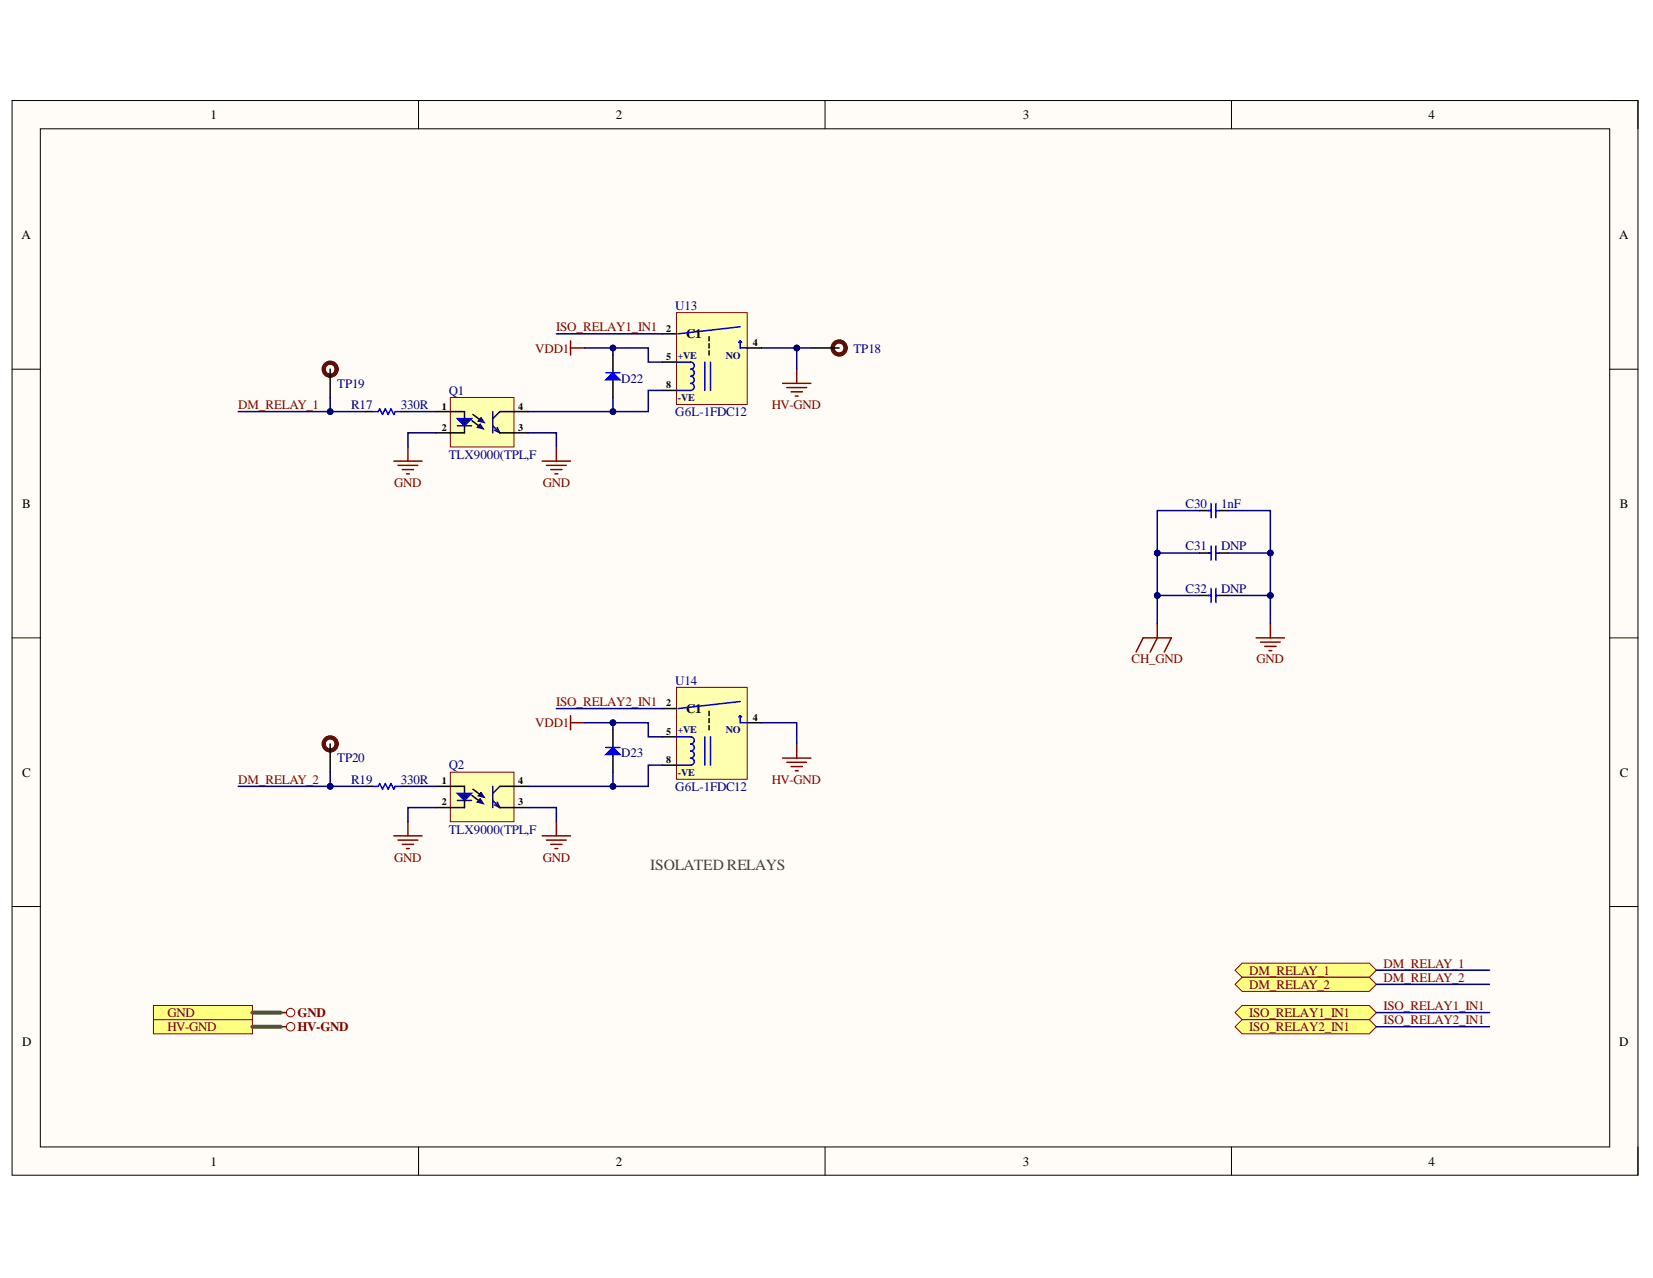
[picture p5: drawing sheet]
<svg xmlns="http://www.w3.org/2000/svg" width="279mm" height="216mm" viewBox="0 0 279 216" stroke-linecap="round" stroke-linejoin="round" font-family="sans-serif">
<defs><g id="words">
<text font-size="2.6" fill="#434343" x="109.9" y="146.9">ISOLATED RELAYS</text>
<g font-size="2.2">
<text x="35.6" y="20.1">1</text>
<text x="104.1" y="20.1">2</text>
<text x="172.9" y="20.1">3</text>
<text x="241.5" y="20.1">4</text>
<text x="3.6" y="40.4">A</text>
<text x="273.7" y="40.4">A</text>
<text x="116" y="57.1">C1</text>
<text x="3.7" y="85.8">B</text>
<text x="273.8" y="85.8">B</text>
<text x="116" y="120.4">C1</text>
<text x="3.7" y="131.3">C</text>
<text x="273.8" y="131.3">C</text>
<text x="3.7" y="176.6">D</text>
<text x="273.7" y="176.6">D</text>
<text x="35.6" y="196.9">1</text>
<text x="104.1" y="196.9">2</text>
<text x="172.9" y="196.9">3</text>
<text x="241.5" y="196.9">4</text>
</g>
<g font-size="2.2" fill="#000080">
<text x="114.1" y="52.4">U13</text>
<text x="144.2" y="59.6">TP18</text>
<text x="57" y="65.5">TP19</text>
<text x="105" y="64.7">D22</text>
<text x="59.4" y="69.1">R17</text>
<text x="67.7" y="69.1">330R</text>
<text x="75.8" y="66.7">Q1</text>
<text x="114.1" y="70.3">G6L-1FDC12</text>
<text x="75.8" y="77.5">TLX9000(TPL,F</text>
<text x="200.4" y="85.8">C30</text>
<text x="206.4" y="85.8">1nF</text>
<text x="200.4" y="93">C31</text>
<text x="206.4" y="93">DNP</text>
<text x="200.4" y="100.2">C32</text>
<text x="206.4" y="100.2">DNP</text>
<text x="114.1" y="115.7">U14</text>
<text x="57" y="128.8">TP20</text>
<text x="75.8" y="130">Q2</text>
<text x="105" y="128">D23</text>
<text x="59.4" y="132.4">R19</text>
<text x="67.7" y="132.4">330R</text>
<text x="114.1" y="133.6">G6L-1FDC12</text>
<text x="75.8" y="140.8">TLX9000(TPL,F</text>
</g>
<g font-size="2.2" fill="#800000">
<text x="90.5" y="59.6">VDD1</text>
<text x="94" y="55.9">ISO_RELAY1_IN1</text>
<text x="40.2" y="69.1">DM_RELAY_1</text>
<text x="130.5" y="69.1">HV-GND</text>
<text x="66.6" y="82.2">GND</text>
<text x="91.7" y="82.2">GND</text>
<text x="191.3" y="112.1">CH_GND</text>
<text x="212.4" y="112.1">GND</text>
<text x="94" y="119.3">ISO_RELAY2_IN1</text>
<text x="90.5" y="122.9">VDD1</text>
<text x="40.2" y="132.4">DM_RELAY_2</text>
<text x="130.5" y="132.4">HV-GND</text>
<text x="66.6" y="145.5">GND</text>
<text x="91.7" y="145.5">GND</text>
<text x="211.1" y="164.6">DM_RELAY_1</text>
<text x="211.1" y="167">DM_RELAY_2</text>
<text x="233.9" y="163.5">DM_RELAY_1</text>
<text x="233.9" y="165.8">DM_RELAY_2</text>
<text x="28.3" y="171.8">GND</text>
<text x="50.3" y="171.8">GND</text>
<text x="211.1" y="171.8">ISO_RELAY1_IN1</text>
<text x="233.9" y="170.6">ISO_RELAY1_IN1</text>
<text x="233.9" y="173">ISO_RELAY2_IN1</text>
<text x="28.3" y="174.2">HV-GND</text>
<text x="50.3" y="174.2">HV-GND</text>
<text x="211.1" y="174.2">ISO_RELAY2_IN1</text>
</g>
<g font-size="1.7">
<text x="112.6" y="56">2</text>
<text x="127.2" y="58.5">4</text>
<text x="112.6" y="60.9">5</text>
<text x="112.6" y="65.6">8</text>
<text x="74.7" y="69.2">1</text>
<text x="87.6" y="69.2">4</text>
<text x="74.7" y="72.8">2</text>
<text x="87.6" y="72.8">3</text>
<text x="112.6" y="119.3">2</text>
<text x="112.6" y="124.2">5</text>
<text x="127.2" y="121.8">4</text>
<text x="112.6" y="128.9">8</text>
<text x="74.7" y="132.5">1</text>
<text x="74.7" y="136.1">2</text>
<text x="87.6" y="136.1">3</text>
<text x="87.6" y="132.5">4</text>
</g>
<g font-size="1.7" fill="#000080">
<text x="114.6" y="60.6">+VE</text>
<text x="122.7" y="60.6">NO</text>
<text x="114.6" y="67.8">-VE</text>
<text x="114.6" y="123.9">+VE</text>
<text x="122.7" y="123.9">NO</text>
<text x="114.6" y="131.1">-VE</text>
</g>
</g></defs>
<path d="M2 17h274.9v181.5h-274.9z" fill-rule="evenodd" fill="#fffcf8"/>
<path d="M2 17h274.9v181.5h-274.9z" fill="none" stroke="#000" stroke-width=".17"/>
<path d="M6.8 21.8h265.3v172h-265.3z" fill-rule="evenodd" fill="#fffcf8"/>
<g fill="none" stroke="#000" stroke-width=".17">
<path d="M2 17h4.8M70.7 17v4.8M139.4 17v4.8M208.2 17v4.8M272.1 17h4.8v4.8M6.8 21.8h265.3v172h-265.3zM2 62.4h4.8M272.1 62.4h4.8M2 107.8h4.8M272.1 107.8h4.8M2 153.1h4.8M272.1 153.1h4.8"/>
<path d="M70.7 193.8v4.7M139.5 193.8v4.7M208.2 193.8v4.7M276.9 193.8v4.7"/>
</g>
<path d="M76.1 67.1h10.8v8.4h-10.8z" fill-rule="evenodd" fill="#ffffb0"/>
<path d="M76.1 67.1h10.8v8.4h-10.8z" fill="none" stroke="#800000" stroke-width=".17"/>
<path d="M73.7 69.5h2.4M73.7 73.1h2.4M79.8 71.1l1.1 .8" fill="none" stroke="#000" stroke-width=".25"/>
<path d="M80.9 71.9l.3-.3 .5 .9-1.1-.3 .6-.6z" fill-rule="evenodd" fill="#0c0087"/>
<path d="M80.9 71.9l.3-.3 .5 .9-1.1-.3 .6-.6z" fill="none" stroke="#0c0087" stroke-width=".17"/>
<path d="M81.1 70.9l.2-.3 .6 .8-1.1-.3 .5-.5z" fill-rule="evenodd" fill="#0c0087"/>
<path d="M81.1 70.9l.2-.3 .6 .8-1.1-.3 .5-.5z" fill="none" stroke="#0c0087" stroke-width=".17"/>
<path d="M76.1 69.5h2.4v1.2M79.9 70l1.2 .9" fill="none" stroke="#000" stroke-width=".25"/>
<path d="M77.3 70.7h2.4l-1.2 1.2z" fill="#0c0087"/>
<path d="M77.3 70.7h2.4l-1.2 1.2z" fill="none" stroke="#00f" stroke-width=".25"/>
<path d="M77.3 71.9h2.4M83.3 69.5v3.6M83.3 71.9l1.2 1.2M83.6 72.7l.9 .4M84 72.2l.5 .9M84.5 69.5l-1.2 1.2" fill="none" stroke="#11037f" stroke-width=".25"/>
<path d="M55.8 62.4v4.7M78.5 71.9v1.2h-2.4M84.5 73.1h4.8M84.5 69.5h4.8" fill="none" stroke="#000" stroke-width=".25"/>
<path d="M66.6 77.9h4.7M67.3 78.6h3.3M68 79.3h1.9M69 75.5v2.4M68.7 80h.5" fill="none" stroke="#800000" stroke-width=".25"/>
<circle cx="55.8" cy="62.4" r="1.1" fill="none" stroke="#5b0f00" stroke-width=".68"/>
<path d="M114.4 52.8h11.9v15.5h-11.9z" fill-rule="evenodd" fill="#ffffb0"/>
<path d="M114.4 52.8h11.9v15.5h-11.9z" fill="none" stroke="#800000" stroke-width=".17"/>
<path d="M103.6 60v3M112 56.4h2.4M119.8 56.9v.7M119.8 58.1v.7M119.8 59.3v.7M126.3 58.8h2.4M103.6 64.2v2.9M112 61.2h2.4M112 66h2.4" fill="none" stroke="#000" stroke-width=".25"/>
<path d="M125.1 55.2l-10.5 1.2M125.1 57.6v1.2h1.2M125.1 57.6l.3 .2M125.1 57.6l-.2 .2M114.4 61.2h2.3a.6 .6 0 0 1 .6 .6 .6 .6 0 0 1-.6 .6 .6 .6 0 0 1 .6 .6 .6 .6 0 0 1-.6 .6 .6 .6 0 0 1 .6 .6 .6 .6 0 0 1-.6 .6 .6 .6 0 0 1 .6 .6 .6 .6 0 0 1-.6 .6h-2.3M119.1 61.2v4.8M120.1 61.2v4.8" fill="none" stroke="#00f" stroke-width=".25"/>
<path d="M102.4 64.2l1.2-1.2 1.2 1.2z" fill="#00f"/>
<path d="M102.4 64.2l1.2-1.2 1.2 1.2zM102.4 63h2.4" fill="none" stroke="#00f" stroke-width=".25"/>
<path d="M96.4 57.6v2.4M96.4 58.8h2.4M91.7 77.9h4.7M92.4 78.6h3.3M93.1 79.3h1.9M94 75.5v2.4M132.3 64.8h4.8M133 65.5h3.3M133.7 66.2h1.9M134.4 66.9h.5M134.7 62.4v2.4M93.8 80h.5" fill="none" stroke="#800000" stroke-width=".25"/>
<circle cx="141.8" cy="58.8" r="1.1" fill="none" stroke="#5b0f00" stroke-width=".68"/>
<path d="M137.1 58.8h4.7" fill="none" stroke="#000" stroke-width=".25"/>
<path d="M76.1 130.5h10.8v8.3h-10.8z" fill-rule="evenodd" fill="#ffffb0"/>
<path d="M76.1 130.5h10.8v8.3h-10.8z" fill="none" stroke="#800000" stroke-width=".17"/>
<path d="M73.7 132.8h2.4M73.7 136.4h2.4M79.8 134.4l1.1 .8" fill="none" stroke="#000" stroke-width=".25"/>
<path d="M80.9 135.2l.3-.3 .5 .9-1.1-.3 .6-.6z" fill-rule="evenodd" fill="#0c0087"/>
<path d="M80.9 135.2l.3-.3 .5 .9-1.1-.3 .6-.6z" fill="none" stroke="#0c0087" stroke-width=".17"/>
<path d="M81.1 134.2l.2-.3 .6 .8-1.1-.2 .5-.6z" fill-rule="evenodd" fill="#0c0087"/>
<path d="M81.1 134.2l.2-.3 .6 .8-1.1-.2 .5-.6z" fill="none" stroke="#0c0087" stroke-width=".17"/>
<path d="M76.1 132.8h2.4v1.2M79.9 133.3l1.2 .9" fill="none" stroke="#000" stroke-width=".25"/>
<path d="M77.3 134h2.4l-1.2 1.2z" fill="#0c0087"/>
<path d="M77.3 134h2.4l-1.2 1.2z" fill="none" stroke="#00f" stroke-width=".25"/>
<path d="M77.3 135.2h2.4M83.3 132.8v3.6M83.3 135.2l1.2 1.2M83.6 136l.9 .4M84 135.5l.5 .9M84.5 132.8l-1.2 1.2" fill="none" stroke="#11037f" stroke-width=".25"/>
<path d="M55.8 125.7v4.8M78.5 135.2v1.2h-2.4M84.5 136.4h4.8M84.5 132.8h4.8" fill="none" stroke="#000" stroke-width=".25"/>
<path d="M69 138.8v2.4M66.6 141.2h4.7M67.3 141.9h3.3M68 142.6h1.9M68.7 143.4h.5" fill="none" stroke="#800000" stroke-width=".25"/>
<circle cx="55.8" cy="125.7" r="1.1" fill="none" stroke="#5b0f00" stroke-width=".68"/>
<path d="M114.4 116.1h11.9v15.5h-11.9z" fill-rule="evenodd" fill="#ffffb0"/>
<path d="M114.4 116.1h11.9v15.5h-11.9z" fill="none" stroke="#800000" stroke-width=".17"/>
<path d="M112 119.7h2.4M103.6 123.3v3M103.6 127.5v3M112 124.5h2.4M112 129.3h2.4M119.8 120.2v.7M119.8 121.4v.7M119.8 122.6v.7M126.3 122.1h2.4" fill="none" stroke="#000" stroke-width=".25"/>
<path d="M125.1 118.5l-10.5 1.2M114.4 124.5h2.3a.6 .6 0 0 1 .6 .6 .6 .6 0 0 1-.6 .6 .6 .6 0 0 1 .6 .6 .6 .6 0 0 1-.6 .6 .6 .6 0 0 1 .6 .6 .6 .6 0 0 1-.6 .6 .6 .6 0 0 1 .6 .6 .6 .6 0 0 1-.6 .6h-2.3M119.1 124.5v4.8M120.1 124.5v4.8M125.1 120.9v1.2h1.2M125.1 120.9l.3 .2M125.1 120.9l-.2 .2" fill="none" stroke="#00f" stroke-width=".25"/>
<path d="M102.4 127.5l1.2-1.2 1.2 1.2z" fill="#00f"/>
<g fill="none" stroke="#00f" stroke-width=".25">
<path d="M63 69.5h.9l.3-.4 .4 .9 .5-.9 .5 .9 .5-.9 .5 .9 .2-.5h1M204.2 86.3h.5M204.2 93.4h.5M204.7 85.1v2.4M204.7 92.2v2.4M204.7 99.4v2.4M205.5 85.1v2.4M205.5 92.2v2.4M205.5 99.4v2.4M205.6 86.3h.5M205.6 93.4h.5M204.2 100.6h.5"/>
<path d="M205.6 100.6h.5M63 132.8h.9l.3-.4 .4 .9 .5-.9 .5 .9 .5-.9 .5 .9 .2-.5h1M102.4 127.5l1.2-1.2 1.2 1.2zM102.4 126.3h2.4"/>
</g>
<g fill="none" stroke="#800000" stroke-width=".25">
<path d="M192 110.1l1.2-2.3h4.8l-1.2 2.3M195.6 105.4v2.4l-1.2 2.3M212.3 107.8h4.8M213.1 108.5h3.3M213.8 109.2h1.9M214.5 109.9h.5M214.7 105.4v2.4M94 138.8v2.4M96.4 120.9v2.4M96.4 122.1h2.4M132.3 128.1h4.8M133 128.8h3.3"/>
<path d="M133.7 129.5h1.9M134.4 130.2h.5M134.7 125.7v2.4M91.7 141.2h4.7M92.4 141.9h3.3M93.1 142.6h1.9M93.8 143.4h.5"/>
</g>
<path d="M61.8 69.5h1.2M67.8 69.5h1.2M202.8 86.3h1.5M202.8 93.4h1.5M206.1 86.3h1.5M206.1 93.4h1.5M202.8 100.6h1.5M206.1 100.6h1.5M61.8 132.8h1.2M67.8 132.8h1.2" fill="none" stroke="#000" stroke-width=".25"/>
<path d="M25.9 169.9h16.8v2.4h-16.8z" fill-rule="evenodd" fill="#ffff80"/>
<g fill="none" stroke="#800000" stroke-width=".17">
<path d="M25.9 169.9h16.8v2.4h-16.8z"/>
<circle cx="49.1" cy="171.1" r=".72"/>
</g>
<path d="M47.4 171.1h1" fill="none" stroke="#800000" stroke-width=".25"/>
<path d="M25.9 172.3h16.8v2.3h-16.8z" fill-rule="evenodd" fill="#ffff80"/>
<g fill="none" stroke="#800000" stroke-width=".17">
<path d="M25.9 172.3h16.8v2.3h-16.8z"/>
<circle cx="49.1" cy="173.5" r=".72"/>
</g>
<path d="M47.4 173.5h1" fill="none" stroke="#800000" stroke-width=".25"/>
<path d="M208.8 163.9l1.1-1.2h21.6l1.2 1.2-1.2 1.2h-21.6z" fill-rule="evenodd" fill="#ffff80"/>
<path d="M208.8 163.9l1.1-1.2h21.6l1.2 1.2-1.2 1.2h-21.6z" fill="none" stroke="#800000" stroke-width=".17"/>
<path d="M208.8 166.3l1.1-1.2h21.6l1.2 1.2-1.2 1.2h-21.6z" fill-rule="evenodd" fill="#ffff80"/>
<path d="M208.8 166.3l1.1-1.2h21.6l1.2 1.2-1.2 1.2h-21.6z" fill="none" stroke="#800000" stroke-width=".17"/>
<path d="M208.8 171.1l1.1-1.2h21.6l1.2 1.2-1.2 1.2h-21.6z" fill-rule="evenodd" fill="#ffff80"/>
<path d="M208.8 171.1l1.1-1.2h21.6l1.2 1.2-1.2 1.2h-21.6z" fill="none" stroke="#800000" stroke-width=".17"/>
<path d="M208.8 173.5l1.1-1.2h21.6l1.2 1.2-1.2 1.1h-21.6z" fill-rule="evenodd" fill="#ffff80"/>
<path d="M208.8 173.5l1.1-1.2h21.6l1.2 1.2-1.2 1.1h-21.6z" fill="none" stroke="#800000" stroke-width=".17"/>
<path d="M40.3 69.5h21.5M69 69.5h4.7M73.7 73.1h-4.7v2.4" fill="none" stroke="#000080" stroke-width=".25"/>
<circle cx="55.8" cy="69.5" r=".48" fill="#000080"/>
<circle cx="55.8" cy="69.5" r=".48" fill="none" stroke="#000080" stroke-width=".17"/>
<path d="M55.8 67.1v2.4" fill="none" stroke="#000080" stroke-width=".25"/>
<circle cx="55.8" cy="69.5" r=".48" fill="#000080"/>
<circle cx="55.8" cy="69.5" r=".48" fill="none" stroke="#000080" stroke-width=".17"/>
<path d="M103.6 58.8v1.2" fill="none" stroke="#000080" stroke-width=".25"/>
<circle cx="103.6" cy="58.8" r=".48" fill="#000080"/>
<circle cx="103.6" cy="58.8" r=".48" fill="none" stroke="#000080" stroke-width=".17"/>
<path d="M112 66h-2.4v3.5h-20.3" fill="none" stroke="#000080" stroke-width=".25"/>
<circle cx="103.6" cy="69.5" r=".48" fill="#000080"/>
<circle cx="103.6" cy="69.5" r=".48" fill="none" stroke="#000080" stroke-width=".17"/>
<path d="M98.8 58.8h10.8v2.4h2.4" fill="none" stroke="#000080" stroke-width=".25"/>
<circle cx="103.6" cy="58.8" r=".48" fill="#000080"/>
<circle cx="103.6" cy="58.8" r=".48" fill="none" stroke="#000080" stroke-width=".17"/>
<path d="M103.6 67.1v2.4" fill="none" stroke="#000080" stroke-width=".25"/>
<circle cx="103.6" cy="69.5" r=".48" fill="#000080"/>
<circle cx="103.6" cy="69.5" r=".48" fill="none" stroke="#000080" stroke-width=".17"/>
<path d="M94 56.4h18M89.3 73.1h4.7v2.4M40.3 132.8h21.5M69 132.8h4.7M73.7 136.4h-4.7v2.4" fill="none" stroke="#000080" stroke-width=".25"/>
<circle cx="55.8" cy="132.8" r=".48" fill="#000080"/>
<circle cx="55.8" cy="132.8" r=".48" fill="none" stroke="#000080" stroke-width=".17"/>
<path d="M55.8 130.5v2.3" fill="none" stroke="#000080" stroke-width=".25"/>
<circle cx="55.8" cy="132.8" r=".48" fill="#000080"/>
<circle cx="55.8" cy="132.8" r=".48" fill="none" stroke="#000080" stroke-width=".17"/>
<path d="M103.6 122.1v1.2" fill="none" stroke="#000080" stroke-width=".25"/>
<circle cx="103.6" cy="122.1" r=".48" fill="#000080"/>
<circle cx="103.6" cy="122.1" r=".48" fill="none" stroke="#000080" stroke-width=".17"/>
<path d="M112 129.3h-2.4v3.5h-20.3" fill="none" stroke="#000080" stroke-width=".25"/>
<circle cx="103.6" cy="132.8" r=".48" fill="#000080"/>
<circle cx="103.6" cy="132.8" r=".48" fill="none" stroke="#000080" stroke-width=".17"/>
<path d="M98.8 122.1h10.8v2.4h2.4" fill="none" stroke="#000080" stroke-width=".25"/>
<circle cx="103.6" cy="122.1" r=".48" fill="#000080"/>
<circle cx="103.6" cy="122.1" r=".48" fill="none" stroke="#000080" stroke-width=".17"/>
<path d="M103.6 130.5v2.3" fill="none" stroke="#000080" stroke-width=".25"/>
<circle cx="103.6" cy="132.8" r=".48" fill="#000080"/>
<circle cx="103.6" cy="132.8" r=".48" fill="none" stroke="#000080" stroke-width=".17"/>
<path d="M202.8 86.3h-7.2v19.1M94 119.7h18M89.3 136.4h4.7v2.4M134.7 122.1v3.6" fill="none" stroke="#000080" stroke-width=".25"/>
<circle cx="195.6" cy="93.4" r=".48" fill="#000080"/>
<circle cx="195.6" cy="93.4" r=".48" fill="none" stroke="#000080" stroke-width=".17"/>
<circle cx="195.6" cy="100.6" r=".48" fill="#000080"/>
<circle cx="195.6" cy="100.6" r=".48" fill="none" stroke="#000080" stroke-width=".17"/>
<path d="M207.6 86.3h7.1v19.1" fill="none" stroke="#000080" stroke-width=".25"/>
<circle cx="214.7" cy="93.4" r=".48" fill="#000080"/>
<circle cx="214.7" cy="93.4" r=".48" fill="none" stroke="#000080" stroke-width=".17"/>
<circle cx="214.7" cy="100.6" r=".48" fill="#000080"/>
<circle cx="214.7" cy="100.6" r=".48" fill="none" stroke="#000080" stroke-width=".17"/>
<path d="M207.6 93.4h7.1" fill="none" stroke="#000080" stroke-width=".25"/>
<circle cx="214.7" cy="93.4" r=".48" fill="#000080"/>
<circle cx="214.7" cy="93.4" r=".48" fill="none" stroke="#000080" stroke-width=".17"/>
<path d="M195.6 93.4h7.2" fill="none" stroke="#000080" stroke-width=".25"/>
<circle cx="195.6" cy="93.4" r=".48" fill="#000080"/>
<circle cx="195.6" cy="93.4" r=".48" fill="none" stroke="#000080" stroke-width=".17"/>
<path d="M195.6 100.6h7.2" fill="none" stroke="#000080" stroke-width=".25"/>
<circle cx="195.6" cy="100.6" r=".48" fill="#000080"/>
<circle cx="195.6" cy="100.6" r=".48" fill="none" stroke="#000080" stroke-width=".17"/>
<path d="M207.6 100.6h7.1" fill="none" stroke="#000080" stroke-width=".25"/>
<circle cx="214.7" cy="100.6" r=".48" fill="#000080"/>
<circle cx="214.7" cy="100.6" r=".48" fill="none" stroke="#000080" stroke-width=".17"/>
<path d="M42.7 171.1h4.7M42.7 173.5h4.7" fill="none" stroke="#38761d" stroke-width=".68"/>
<path d="M128.7 58.8h8.4M232.7 163.9h19.1M232.7 166.3h19.1M232.7 171.1h19.1M232.7 173.5h19.1" fill="none" stroke="#000080" stroke-width=".25"/>
<circle cx="134.7" cy="58.8" r=".48" fill="#000080"/>
<circle cx="134.7" cy="58.8" r=".48" fill="none" stroke="#000080" stroke-width=".17"/>
<path d="M134.7 58.8v3.6" fill="none" stroke="#000080" stroke-width=".25"/>
<circle cx="134.7" cy="58.8" r=".48" fill="#000080"/>
<circle cx="134.7" cy="58.8" r=".48" fill="none" stroke="#000080" stroke-width=".17"/>
<path d="M128.7 122.1h6" fill="none" stroke="#000080" stroke-width=".25"/>
<use href="#words"/>
</svg>
